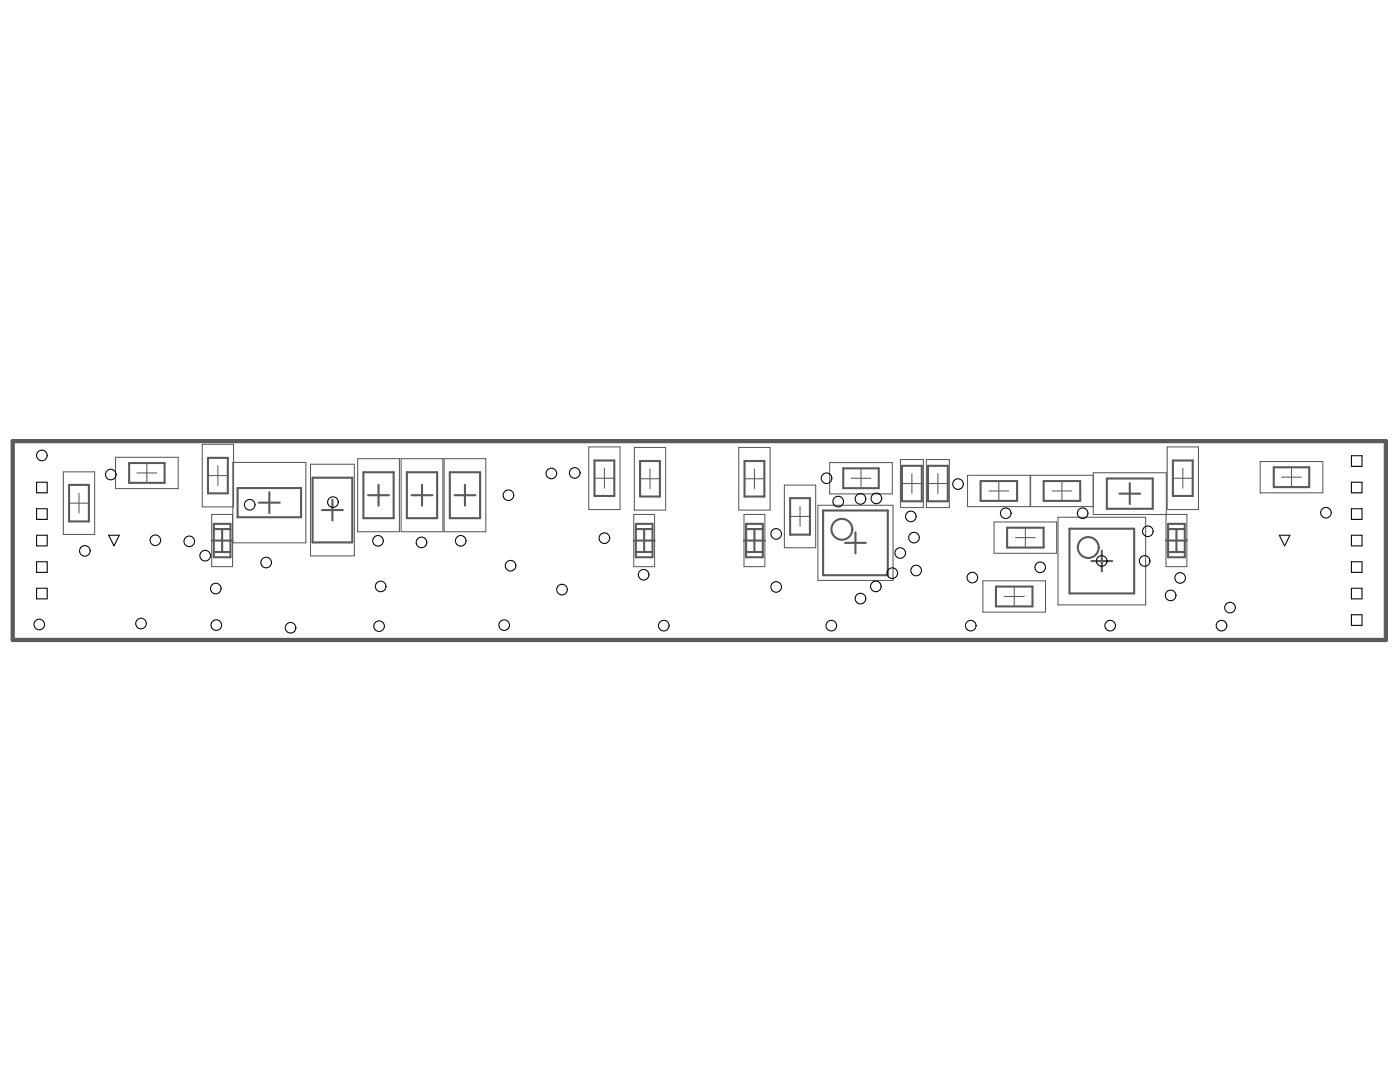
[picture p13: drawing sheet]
<svg xmlns="http://www.w3.org/2000/svg" width="279mm" height="216mm" viewBox="0 0 279 216" stroke-linecap="round" stroke-linejoin="round" font-family="sans-serif">
<g fill="none" stroke="#5a5a5a" stroke-width=".21">
<path d="M12.6 94.2h6.3v12.4h-6.3zM15.8 98.4v4M23.1 91.2h12.5v6.3h-12.5zM27.3 94.4h4M29.3 92.4v3.9M40.4 88.7h6.2v12.4h-6.2zM41.5 94.9h4M43.5 92.9v4M46.5 92.3h14.5v16h-14.5zM62 92.6h8.7v18.3h-8.7zM71.4 91.5h8.3v14.6h-8.3zM80.1 91.5h8.3v14.6h-8.3z"/>
<path d="M88.6 91.5h8.4v14.6h-8.4zM117.5 89.2h6.2v12.5h-6.2zM118.6 95.4h4M120.6 93.5v3.9M126.6 89.3h6.2v12.5h-6.2zM127.7 95.5h4M129.7 93.6v3.9M147.4 89.3h6.3v12.5h-6.3zM148.6 95.5h3.9M150.6 93.6v3.9M156.5 96.8h6.3v12.5h-6.3zM165.6 92.3h12.5v6.3h-12.5z"/>
<path d="M169.9 95.4h3.9M171.8 93.5v3.9M179.7 91.7h4.6v9.6h-4.6zM180 96.5h4M182 94.5v4M184.9 91.7h4.6v9.6h-4.6zM185.2 96.5h4M187.2 94.5v4M193.1 94.8h12.5v6.3h-12.5zM197.4 98h3.9M199.3 96v3.9M210 98h3.9"/>
<path d="M211.9 96v3.9M218.2 94.8h-12.5v6.3h12.5M218.2 94.3h14.6v8.4h-14.6zM232.9 89.2h6.3v12.5h-6.3zM234.1 95.4h3.9M236.1 93.5v3.9M251.5 92.1h12.5v6.2h-12.5zM255.8 95.2h3.9M257.7 93.2v4M13.8 100.4h3.9M42.3 102.7h4.1v10.4h-4.1zM126.5 102.7h4.1v10.4h-4.1z"/>
<path d="M148.5 102.7h4.1v10.4h-4.1zM157.7 103h3.9M159.7 101.1v3.9M163.2 100.8h15v15h-15zM196.2 115.9h12.5v6.2h-12.5zM198.4 104.2h12.5v6.2h-12.5zM200.4 119h4M202.4 117v4M202.7 107.3h3.9M204.6 105.3v4M211.1 103.2h17.5v17.5h-17.5zM232.7 102.7h4.2v10.4h-4.2z"/>
</g>
<g fill="none" stroke="#5a5a5a" stroke-width=".42">
<path d="M13.8 96.8h3.9v7.2h-3.9zM25.8 92.4h7v3.9h-7zM41.5 91.4h4v7h-4zM47.4 97.4h12.7v5.8h-12.7zM53.8 98.2v4.2M62.4 95.3h7.9v12.9h-7.9zM66.3 99.7v4.2M72.5 94.2h6.1v9.2h-6.1zM73.5 98.8h4.1M75.5 96.7v4.2M81.2 94.2h6v9.2h-6zM82.1 98.8h4.2"/>
<path d="M84.2 96.7v4.2M89.8 94.2h6v9.2h-6zM90.7 98.8h4.2M92.8 96.7v4.2M118.6 91.9h4v7.1h-4zM127.7 92h4v7.1h-4zM148.6 92h3.9v7.1h-3.9zM157.7 99.4h3.9v7.3h-3.9zM168.3 93.5h7.1v3.9h-7.1zM180 92.9h4v7.1h-4zM185.2 92.9h4v7.1h-4zM195.7 96h7.3v3.9h-7.3z"/>
<path d="M208.3 96h7.3v3.9h-7.3zM220.9 95.5h9.2v6h-9.2zM223.4 98.5h4.2M225.5 96.4v4.2M234.1 91.9h3.9v7.1h-3.9zM254.2 93.2h7.1v4h-7.1zM42.3 107.9h4.1M42.7 104.5h3.3v6.7h-3.3zM42.7 110.2h3.3M42.7 105.6h3.3M44.3 105.8v4.1M51.7 100.3h4.1"/>
<path d="M64.3 101.8h4.1M126.5 107.9h4.1M126.9 104.5h3.3v6.7h-3.3zM126.9 110.2h3.3M126.9 105.6h3.3M128.6 105.8v4.1M148.5 107.9h4.1M148.9 104.5h3.3v6.7h-3.3zM148.9 110.2h3.3M148.9 105.6h3.3M150.6 105.8v4.1M164.3 101.9h12.9v12.9h-12.9z"/>
<path d="M168.6 108.3h4.2M170.7 106.2v4.2M198.8 117h7.3v4h-7.3zM201 105.3h7.3v4h-7.3zM213.4 105.5h13v12.9h-13zM217.8 112h4.2M219.9 109.9v4.1M232.7 107.9h4.2M233.1 104.5h3.4v6.7h-3.4zM233.1 110.2h3.4M233.1 105.6h3.4M234.8 105.8v4.1"/>
<circle cx="168" cy="105.6" r="2.08"/>
<circle cx="217.2" cy="109.2" r="2.08"/>
</g>
<path d="M2.5 88h274.1v39.7h-274.1z" fill="none" stroke="#5a5a5a" stroke-width=".85"/>
<g fill="none" stroke="#000" stroke-width=".21">
<path d="M7.3 96.2h2.1v2.1h-2.1zM269.7 96.2h2.1v2.1h-2.1zM269.7 90.9h2.1v2.1h-2.1zM7.3 101.5h2.1v2.1h-2.1zM7.3 106.8h2.1v2.1h-2.1zM7.3 112.1h2.1v2.1h-2.1zM7.3 117.4h2.1v2.1h-2.1zM21.7 106.8h2.1l-1.1 2.1zM255.3 106.8h2.1l-1 2.1zM269.7 117.4h2.1v2.1h-2.1zM269.7 112.1h2.1v2.1h-2.1zM269.7 106.8h2.1v2.1h-2.1z"/>
<path d="M269.7 101.5h2.1v2.1h-2.1zM269.7 122.7h2.1v2.1h-2.1z"/>
<circle cx="8.4" cy="90.9" r="1.06"/>
<circle cx="22.1" cy="94.7" r="1.06"/>
<circle cx="101.5" cy="98.8" r="1.06"/>
<circle cx="110" cy="94.5" r="1.06"/>
<circle cx="114.7" cy="94.4" r="1.06"/>
<circle cx="165" cy="95.4" r="1.06"/>
<circle cx="171.7" cy="99.6" r="1.06"/>
<circle cx="174.9" cy="99.4" r="1.06"/>
<circle cx="191.2" cy="96.6" r="1.06"/>
<circle cx="16.9" cy="109.9" r="1.06"/>
<circle cx="31" cy="107.8" r="1.06"/>
<circle cx="37.8" cy="108" r="1.06"/>
<circle cx="40.9" cy="110.9" r="1.06"/>
<circle cx="43.1" cy="117.4" r="1.06"/>
<circle cx="49.8" cy="100.7" r="1.06"/>
<circle cx="53.1" cy="112.3" r="1.06"/>
<circle cx="66.4" cy="100.2" r="1.06"/>
<circle cx="75.4" cy="107.9" r="1.06"/>
<circle cx="76" cy="117" r="1.06"/>
<circle cx="84.1" cy="108.2" r="1.06"/>
<circle cx="91.9" cy="107.9" r="1.06"/>
<circle cx="101.9" cy="112.9" r="1.06"/>
<circle cx="112.2" cy="117.6" r="1.06"/>
<circle cx="120.6" cy="107.4" r="1.06"/>
<circle cx="128.5" cy="114.7" r="1.06"/>
<circle cx="154.9" cy="106.5" r="1.06"/>
<circle cx="154.9" cy="117.1" r="1.06"/>
<circle cx="167.3" cy="100.1" r="1.06"/>
<circle cx="171.7" cy="119.4" r="1.06"/>
<circle cx="174.8" cy="117" r="1.06"/>
<circle cx="178.1" cy="114.4" r="1.06"/>
<circle cx="179.7" cy="110.3" r="1.06"/>
<circle cx="181.8" cy="103" r="1.06"/>
<circle cx="182.4" cy="107.3" r="1.06"/>
<circle cx="182.8" cy="113.8" r="1.06"/>
<circle cx="194.1" cy="115.2" r="1.06"/>
<circle cx="200.7" cy="102.4" r="1.06"/>
<circle cx="207.6" cy="113.2" r="1.06"/>
<circle cx="216.1" cy="102.4" r="1.06"/>
<circle cx="219.9" cy="111.9" r="1.06"/>
<circle cx="228.4" cy="111.9" r="1.06"/>
<circle cx="229.1" cy="106" r="1.06"/>
<circle cx="233.6" cy="118.8" r="1.06"/>
<circle cx="235.5" cy="115.3" r="1.06"/>
<circle cx="264.6" cy="102.3" r="1.06"/>
<circle cx="7.8" cy="124.6" r="1.06"/>
<circle cx="28.1" cy="124.4" r="1.06"/>
<circle cx="43.2" cy="124.7" r="1.06"/>
<circle cx="58" cy="125.3" r="1.06"/>
<circle cx="75.7" cy="124.9" r="1.06"/>
<circle cx="100.6" cy="124.7" r="1.06"/>
<circle cx="132.5" cy="124.8" r="1.06"/>
<circle cx="165.9" cy="124.8" r="1.06"/>
<circle cx="193.7" cy="124.8" r="1.06"/>
<circle cx="221.6" cy="124.8" r="1.06"/>
<circle cx="243.8" cy="124.8" r="1.06"/>
<circle cx="245.5" cy="121.2" r="1.06"/>
</g>
</svg>
